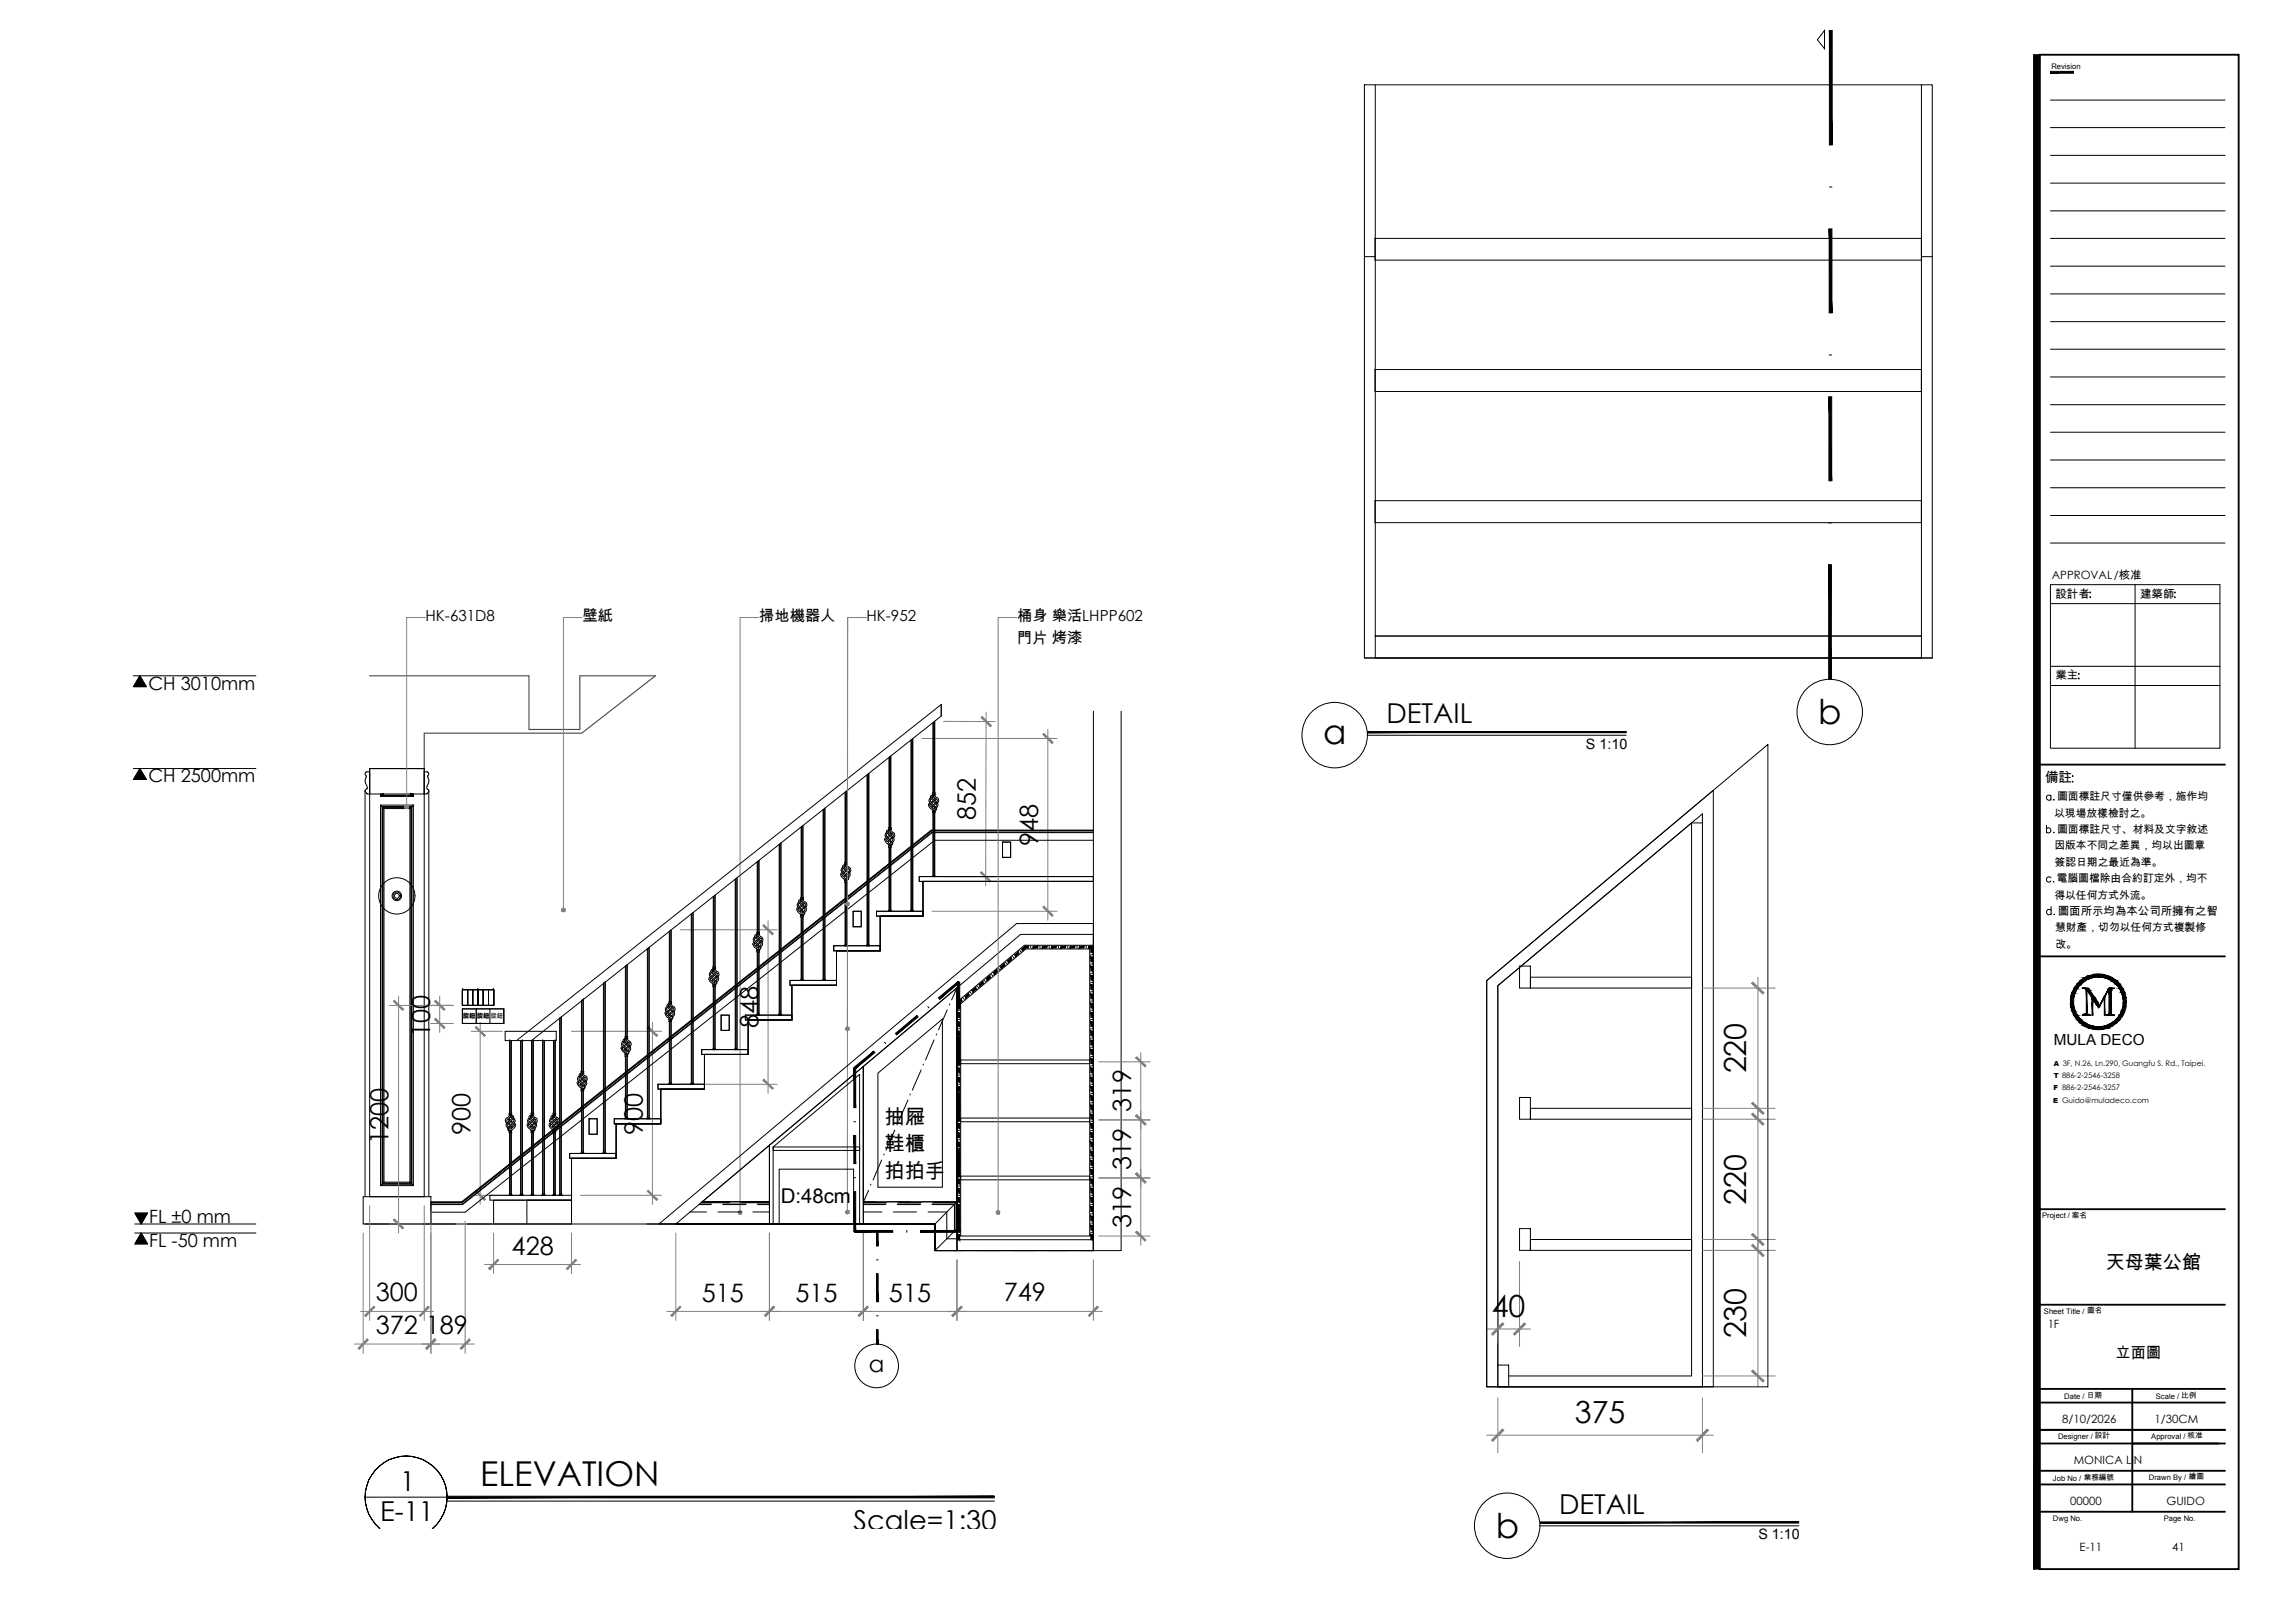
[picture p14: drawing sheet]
<svg xmlns="http://www.w3.org/2000/svg" width="420mm" height="297mm" viewBox="0 0 420 297" stroke-linecap="round" stroke-linejoin="round" font-family="sans-serif">
<defs><g id="words">
<g font-size="6.3">
<text x="242.2" y="136.3">a</text>
<text x="332.9" y="132.6">b</text>
<text x="87.9" y="272">ELEVATION</text>
<text x="273.8" y="281.5">b</text>
</g>
<g font-size="5.6">
<text x="319.7" y="196.5" transform="rotate(-90 319.7 196.5)">220</text>
<text x="319.7" y="220.5" transform="rotate(-90 319.7 220.5)">220</text>
<text x="273.1" y="241.1">40</text>
<text x="319.7" y="245" transform="rotate(-90 319.7 245)">230</text>
<text x="288.3" y="260.5">375</text>
</g>
<g font-size="5">
<text x="253.9" y="132.4">DETAIL</text>
<text x="73.3" y="273">1</text>
<text x="69.6" y="278.3">E-11</text>
<text x="156.3" y="280.1">Scale=1:30</text>
<text x="285.4" y="277.1">DETAIL</text>
</g>
<g font-size="4.6">
<text x="178.7" y="150.1" transform="rotate(-90 178.7 150.1)">852</text>
<text x="190.1" y="154.8" transform="rotate(-90 190.1 154.8)">948</text>
<text x="78.7" y="189.8" transform="rotate(-90 78.7 189.8)">100</text>
<text x="138.8" y="188.2" transform="rotate(-90 138.8 188.2)">848</text>
<text x="207.1" y="203.4" transform="rotate(-90 207.1 203.4)">319</text>
<text x="71.1" y="209.4" transform="rotate(-90 71.1 209.4)">1200</text>
<text x="86.1" y="207.7" transform="rotate(-90 86.1 207.7)">900</text>
<text x="117.7" y="207.7" transform="rotate(-90 117.7 207.7)">900</text>
<text x="207.1" y="214.1" transform="rotate(-90 207.1 214.1)">319</text>
<text x="207.1" y="224.7" transform="rotate(-90 207.1 224.7)">319</text>
<text x="93.7" y="229.6">428</text>
<text x="68.8" y="238.2">300</text>
<text x="128.5" y="238.2">515</text>
<text x="145.6" y="238.2">515</text>
<text x="162.8" y="238.2">515</text>
<text x="183.8" y="238.2">749</text>
<text x="68.8" y="244.2">372</text>
<text x="78" y="244.2">189</text>
</g>
<text font-size="4.2" x="159.1" y="251.1">a</text>
<g font-size="3.7">
<text x="161.9" y="205.7">抽屜</text>
<text x="161.9" y="215.5">拍拍手</text>
<text x="162" y="210.6">鞋櫃</text>
<text x="142.9" y="220.2">D:48cm</text>
</g>
<text font-size="3.5" x="385.5" y="232.3">天母葉公館</text>
<g font-size="3.3">
<text x="27.2" y="126.2">CH 3010mm</text>
<text x="27.2" y="143.2">CH 2500mm</text>
<text x="27.3" y="223.8">FL ±0 mm</text>
<text x="27.3" y="228.3">FL -50 mm</text>
</g>
<g font-size="2.8">
<text x="77.9" y="113.7">HK-631D8</text>
<text x="106.7" y="113.7">壁紙</text>
<text x="139" y="113.7">掃地機器人</text>
<text x="158.7" y="113.7">HK-952</text>
<text x="186.2" y="113.7">桶身 樂活LHPP602</text>
<text x="186.2" y="117.8">門片 烤漆</text>
<text x="376" y="191.3">MULA DECO</text>
<text x="387.3" y="248.5">立面圖</text>
</g>
<g font-size="2.6">
<text x="290.4" y="137">S 1:10</text>
<text x="321.9" y="281.7">S 1:10</text>
</g>
<text font-size="2.5" x="374.4" y="143.2">備註</text>
<g font-size="2.1">
<text x="375.7" y="106">APPROVAL/核准</text>
<text x="376.3" y="109.4">設計者</text>
<text x="391.8" y="109.4">建築師</text>
<text x="376.3" y="124.3">業主</text>
<text x="376.8" y="167.4">圖面所示均為本公司所擁有之智</text>
<text x="374.9" y="243.1">1F</text>
<text x="377.6" y="260.4">8/10/2026</text>
<text x="394.4" y="260.4">1/30CM</text>
<text x="379.7" y="267.9">MONICA LIN</text>
<text x="379" y="275.4">00000</text>
<text x="396.6" y="275.4">GUIDO</text>
<text x="380.7" y="283.8">E-11</text>
<text x="397.7" y="283.8">41</text>
</g>
<g font-size="2">
<text x="376.1" y="149.5">以現場放樣檢討之。</text>
<text x="376.6" y="146.5">圖面標註尺寸僅供參考，施作均</text>
<text x="376.1" y="155.4">因版本不同之差異，均以出圖章</text>
<text x="376.6" y="152.4">圖面標註尺寸、材料及文字敘述</text>
<text x="376.2" y="158.4">簽認日期之最近為準。</text>
<text x="376.5" y="161.4">電腦圖檔除由合約訂定外，均不</text>
<text x="376.1" y="164.5">得以任何方式外流。</text>
<text x="376.2" y="170.4">慧財產，切勿以任何方式複製修</text>
<text x="376.3" y="173.4">改。</text>
</g>
<g font-size="1.4">
<text x="375.6" y="12.6">Revision</text>
<text x="373.9" y="222.9">Project / 案名</text>
<text x="374.2" y="240.4">Sheet Title / 圖名</text>
<text x="377.9" y="256.1">Date / 日期</text>
<text x="394.7" y="256.1">Scale / 比例</text>
<text x="376.8" y="263.4">Designer / 設計</text>
<text x="393.9" y="263.4">Approval / 核准</text>
<text x="375.9" y="271">Job No / 業務編號</text>
<text x="393.4" y="270.8">Drawn By / 繪圖</text>
<text x="375.9" y="278.3">Dwg No.</text>
<text x="396.1" y="278.3">Page No.</text>
</g>
<g font-size="1.3">
<text x="376" y="197.3">T 886-2-2546-3258</text>
<text x="376" y="195.1">A 3F, N.26, Ln.290, Guangfu S. Rd., Taipei.</text>
<text x="375.9" y="201.8">E Guido@muladeco.com</text>
<text x="375.9" y="199.5">F 886-2-2546-3257</text>
</g>
<g font-size="1.2">
<text x="84.7" y="186.4">旋鈕</text>
<text x="87.3" y="186.4">旋鈕</text>
<text x="89.8" y="186.4">旋鈕</text>
</g>
</g></defs>
<!-- layer: I-ELEV4 -->
<g fill="none" stroke="#000" stroke-width=".18">
<path d="M144.6 179.4h8.5v.9h-8.5zM152.6 173.1h8.5v.9h-8.5zM160.5 166.8h8.5v.9h-8.5zM168.3 160.4h31.9v.9h-31.9zM199.5 161.3h-30.5v6.4h-7.9v6.3h-8v6.3h-8.1v6.4h-8v6.3h-8v6.3h-8v6.4h-8.2v6.3h-8.2v7.7h-8.1v4.3M200.2 161.3h-31.2v6.4h-7.9v6.3h-8v6.3h-8.1v6.4h-8v6.3h-8v6.3h-8v6.4h-8.2v6.3h-8.2v12M120.5 198.4h8.5v.9h-8.5zM128.5 192.1h8.5v.9h-8.5zM136.5 185.8h8.5v.9h-8.5zM89.7 218.8h14.9v.9h-14.9zM90.4 219.7h14.2v4.3h-14.2zM104.3 211.1h8.5v.9h-8.5z"/>
<path d="M112.5 204.8h8.5v.9h-8.5zM66.8 224h103.7M118.4 224h52.8v4.9h29v-4.9"/>
</g>
<!-- layer: I-ELEV252 -->
<g fill="none" stroke="#000" stroke-width=".18">
<path d="M162.8 138.6v12.9M162.8 138.5v13M163.1 138.4v13.1M163.1 138.3v13.2M166.9 135.4v31.4M167.1 135.2v31.6M167.1 135.2v31.6h-.3v-31.4M170.8 132.2v12.9M170.9 132.2v12.9M171.1 132v13.1M66.8 144.7v74.3M67 141.4v-.1h.7v4h-.5l-.2-.2a.4 .4 0 0 1-.1-.5 .4 .4 0 0 1 .3-.3v-.3l-.4-1.1 .2-.9"/>
<path d="M67 141.4l-.2 .3 .2 .3M69.7 145.7v-.4v.4M69.7 147.3h6l-.7 .7h-4.7M69.7 145.7h.1M69.7 145.3v.4M69.7 147.3v69.7M69.7 147.3l.6 .7M69.7 145.7h5.9M69.8 145.7h.1M69.8 145.7h5.8M69.9 145.6h.1M69.9 145.6l-.1 .1"/>
<path d="M69.9 145.6v.1M70 145.5h.1M70 145.5h5.4M70 145.5l-.1 .1M70 147.6h5.4v69.1h-5.4zM70 147.7h5.3v68.9h-5.3M70.1 147.8h5.1v68.7h-5.1zM70.2 145.4h.1M70.2 145.4l-.2 .1M70.2 145.3v.1M70.3 148v68.4M75.2 145.4h.1"/>
<path d="M75.2 145.3v.1M75.2 145.4l.1 .1M75.3 145.5h.1M75.4 145.5h.1M75.4 145.5l.1 .1M75.5 145.6h.1M75.5 145.7h.1M75.5 145.6v.1M75.6 145.7h.1M75.7 145.7h.1M75.7 145.7h-.1M75.7 145.3v.4"/>
<path d="M78.3 141.4l.2 .3-.2 .3M78.3 141.4v-.1h-.6v4l.4-.1a.47 .47 0 0 0 .4-.4 .47 .47 0 0 0-.4-.5l.4-1.1a1 1 0 0 0-.2-1v-.2M78.5 144.7v74.3M138.6 157.7v12.9M138.7 157.6v13M138.9 157.5v13.1M139 157.4v13.2M142.7 154.5v31.3M142.9 154.3v31.5M143 154.2v31.6h-.4v-31.3M146.7 151.3v12.9M146.8 151.3v12.9"/>
<path d="M147 151.1v13.1M150.8 148.1v31.3M151 147.9v31.5M151 147.9v31.5h-.3v-31.2M154.2 159.7h-.1a.83 .83 0 0 0 .5 1.3l.1 .1M154.3 159.9l-.2 .2M154.3 159.4l1 1.2M154.3 158.8a.73 .73 0 0 0 0 1.1M154.3 159.4a.28 .28 0 0 1 .1-.5l.8 .8M154.4 159.9l.8 .7M154.6 157.9v.3M154.6 157.9h.5"/>
<path d="M154.6 158.2h.5M154.7 158.3l-.4 .2v.4M154.7 145v12.9M154.7 158.2v.1M154.8 159.3l-.4 .2M154.8 144.9v13M154.8 158.2v.1M154.8 158.4l-.3 .1a.89 .89 0 0 0 .6 .8l.5 .4M154.8 158.5l-.3 .1M154.8 158.4l.3 .4 .3 .2M154.9 159.4l-.4 .3M154.9 158l-.2 .1"/>
<path d="M154.9 158.6l-.3 .2M155 144.8v13.1M155 158.1v.2M155 158.1h-.2M155 158.3l.4 .4M155.1 144.7v13.2M155.1 158.1v.2M155.1 158.8l-.2 .3M155.2 157.9v.3M155.3 159l-.2 .3M155.4 159.8l-.5 .4M155.4 158.7l.3 .2"/>
<path d="M155.4 159a.36 .36 0 0 1 0 .6M155.7 158.9l.1 .3-.3 .5 .1 .5-.3 .4M158.8 141.7v31.4M159.1 141.5v31.6h-.4v-31.3M162 153l.4 .5 .8 .7M162.3 153.3l-.3 .1v.3l.7 1M162.3 153.5l-.1 .2 .3 .3M162.3 152.4l-.3 .3 .1 .3M162.4 152.5l.7 .6a.52 .52 0 0 1 .4 .4 .52 .52 0 0 1-.3 .5M162.4 152.5l-.1 .2v.3l1.1 1.2M162.7 153.8l-.2 .3M162.7 152.4l.9 .9"/>
<path d="M162.7 155.1h.5M162.7 151.9l-.4 .2 .1 .4M162.8 155.1v11.7h.3v-11.7M162.8 151.8v.1M162.8 154.6v.2M162.8 154.8l.2 .2M162.8 154.8l.3 .1M162.8 152.9l-.4 .2M162.8 153.9l-.2 .3M162.8 155.1v11.7M162.9 152l-.4 .2M163 153l-.4 .3"/>
<path d="M163 151.5l-.2 .2M163 152.2l-.4 .2M163 154.5v.3M163 154.1l-.1 .3-.2-.2M163.1 151.6v.3M163.1 155.1v11.7M163.1 151.7h-.3M163.1 151.6l.1 .4 .5 .5M163.1 152.4l-.2-.4-.3 .1 .1 .4M163.1 152.4l.3 .2M163.1 152.4l-.1 .3M163.2 151.5h-.5v.3h.5"/>
<path d="M163.2 154.8l-.5-.1v.4M163.2 151.5v.3M163.2 154.7v.4M163.2 154.2a.28 .28 0 0 1-.1 .5M163.3 153.3l-.5 .3M163.3 152.6l-.1 .3M163.4 154.1a.44 .44 0 0 1-.3 .6M163.4 153.4l-.4 .3M163.4 152.6a.36 .36 0 0 1 0 .6M163.7 152.5l.1 .3-.2 .5 .1 .5-.3 .4M170.3 147.4l.2 .3 .2-.2M170.3 147l-.2 .1-.1 .3 .2 .4 .4 .3"/>
<path d="M170.4 147.2l-.2 .2M170.4 146a.73 .73 0 0 0 0 1.2M170.5 147.2l.8 .7a.26 .26 0 0 1-.2 .4M170.5 146.2a.28 .28 0 0 0-.1 .4M170.5 152h29.7M170.6 148.1l.2 .3M170.7 145.1v.4M170.7 148.4v.3M170.7 146.1l.9 .9M170.7 145.1h.5v.4M170.7 148.4h.5v.3M170.7 145.5h.5"/>
<path d="M170.7 148.7h.5M170.8 145.5l-.3 .1-.1 .4 .9 .9M170.8 148.7v11.7h.3v-11.7M170.8 145.5v.1M170.8 148.3v.1M170.8 148.5l.2 .2M170.8 148.5h.3M170.8 146.6l-.3 .2M170.9 147.6l-.2 .2M170.9 145.5v.1M170.9 148.2v.2M170.9 148.7v11.7"/>
<path d="M170.9 145.7l-.3 .2M171 146.7l-.4 .3M171 145.2l-.2 .2M171 145.9l-.4 .2M171.1 145.3v.3M171.1 148.2v.2M171.1 147.8l-.2 .2-.2-.2M171.1 148.7v11.7M171.1 145.3l-.3 .1M171.1 145.3v.3l.4 .4M171.2 146.1l-.3-.5-.3 .2 .1 .3M171.2 146.1l.3 .2"/>
<path d="M171.2 146.1l-.2 .3M171.3 146.9l-.4 .4M171.3 146.9l.2 .6M171.4 146.2l-.2 .3M171.4 147.1l-.4 .3M171.4 147.8a.44 .44 0 0 1-.2 .6M171.5 146.3a.36 .36 0 0 1 0 .6M171.5 147.4l-.2 .3M171.5 146a.6 .6 0 0 1 .1 1l.1 .5-.3 .3-1-1.1M200.2 151.9h-29.7l-86 68h-5.6v4.1h4.5M200.2 153.8h-29.1l-85.9 68.1h-6.3M200.2 152.4h-29.5l-86 68.1h-5.8"/>
<path d="M200.2 152.3h-29.6l-85.9 68.1h-5.8M200.2 152h-29.7l-85.9 68.1h-5.7M110.6 179.9v31.2M110.8 179.7v31.4M110.8 179.6v31.5h-.3v-31.2M114.5 176.8v12.9M114.6 176.7v13M114.8 176.6v13.1M114.8 176.5v13.2M118.6 173.6v31.2M118.8 173.4v31.4M118.9 173.3v31.5h-.4v-31.2"/>
<path d="M122.5 170.4v13M122.6 170.4v13M122.8 170.2v13.2M122.9 170.2v13.2M126.6 167.2v31.2M126.9 167v31.4M126.9 167v31.4h-.3v-31.2M129.9 178.5l.3 .5 .9 .7M130 179.2l.3 .4 .2-.3M130.1 178.8l-.3 .1v.3l.2 .4 .4 .3M130.2 178.5l1 1.2M130.2 177.8l-.3 .4v.3"/>
<path d="M130.2 178.5a.28 .28 0 0 1 .1-.5l.8 .8-.4 .3M130.2 179l-.1 .2M130.4 179.9l.2 .3M130.5 177.3h.5M130.6 164.1v12.9M130.6 177.3v.1M130.6 177.4l-.4 .1 .1 .5M130.6 179.4l-.1 .3M130.7 164v13M130.7 177.3v.1M130.7 178.4l-.4 .3M130.7 177.5l-.3 .2"/>
<path d="M130.8 178.5l-.4 .3M130.8 177.1l-.2 .1M130.8 177.7l-.4 .2M130.8 179.9v.3M130.9 179.6l-.2 .3-.2-.2M130.9 177.2h-.3M130.9 177.3l.7 .7M130.9 163.8v13.2M130.9 177.2v.2M131 177.9l-.2 .3M131 177h-.5v.3M131 177v.3"/>
<path d="M131.1 179.7a.28 .28 0 0 1-.2 .5M131.1 178.8a.44 .44 0 0 1 0 .7M131.2 178l-.2 .4M131.2 179.6a.44 .44 0 0 1-.3 .6M131.3 178.9l-.5 .4M131.3 178.1l-.3-.2-.3-.5-.3 .2 .1 .4 1 1v.4l-.3 .3M131.3 178.1a.36 .36 0 0 1 0 .6M131.5 178l.1 .6-.2 .2M134.7 160.8v31.3M134.9 160.7v31.4M134.9 160.6v31.5h-.3v-31.2M137.8 172.8l.2 .5 .4 .2"/>
<path d="M137.9 172.1l.3 .6M138.1 172.8l.3 .4 .1-.3M138.1 172.5l-.2 .1-.1 .2M138.2 172.6l-.1 .3M138.2 172.1l1 1.2M138.2 171.5l-.3 .4v.2M138.3 172.6l.4 .5M138.3 171.6l.9 .8M138.3 171.7a.28 .28 0 0 0-.1 .4M138.5 173.6l.1 .3v-.2M138.5 170.6h.6v.3h-.6zM138.5 174.2v-.3h.6v.3"/>
<path d="M138.5 171.6l-.1-.3 .3-.2 .3 .5 .3 .2M138.5 171.6l1 .8M138.5 174.2h.6M138.6 171l-.4 .2 .1 .4M138.6 174.2v11.6h.4v-11.6M138.6 171h.1M138.6 173.9l.2 .2M138.7 170.8h.3v.4l.6 .5M138.7 173.9l.2 .1M138.7 172l-.4 .3M138.7 173.1l-.2 .2M138.7 173.1l.3 .1a.29 .29 0 0 1 .2 .3 .29 .29 0 0 1-.2 .3"/>
<path d="M138.7 171v.1M138.7 173.7v.2M138.7 174.2v11.6M138.7 171.2l-.3 .1M138.8 172.2l-.4 .3M138.8 170.7l-.2 .1M138.8 171.4l-.3 .2M138.9 173.6v.3M138.9 173.2l-.1 .3-.3-.2M138.9 170.8v.2M138.9 174.2v11.6M139 171.5l-.2 .3"/>
<path d="M139.2 172.4l-.5 .3M139.2 172.4a.47 .47 0 0 1-.1 .8M139.2 171.7l-.2 .3M139.3 172.5l-.5 .4M139.3 171.7a.36 .36 0 0 1 0 .6M139.5 172.4l.1 .3-.1 .4a.43 .43 0 0 0-.2 .5l-.3 .3M139.6 171.7v.5l-.1 .3M146.1 166.5l.3 .3 .2-.2M146.2 166.1l-.3 .2 .1 .4 .6 .8 .1-.1M146.2 166.3l-.1 .2M146.2 165.1a.73 .73 0 0 0 .1 1.2M146.3 166.3l.4 .4"/>
<path d="M146.3 165.3l.9 .7M146.4 165.3l-.2 .2v.3l1.1 1.2M146.6 164.2v.3M146.6 167.5v.3M146.6 165.2l.9 .9 .1 .3v.3a.43 .43 0 0 0-.3 .6l-.3 .2M146.6 164.2h.5v.3M146.6 164.6h.5M146.6 167.8h.5M146.6 167.5h.5M146.6 164.6l-.3 .2v.4M146.7 179.2h.3l.1 .2h-.6zM146.7 167.8v11.6h.3v-11.6"/>
<path d="M146.7 164.6v.1M146.7 167.6l.2 .1M146.7 167.6h.3M146.7 165.7l-.4 .2M146.7 166.7l-.1 .2M146.7 166.4l.5-.4a.47 .47 0 0 1-.1 .8M146.7 166.7l.4 .3a.26 .26 0 0 1-.1 .4M146.8 164.6v.1M146.8 167.3v.2M146.8 167.8v11.6M146.8 164.7l-.3 .2 .1 .3M146.8 164.8l-.3 .2"/>
<path d="M146.8 164.7l.2 .5M146.9 165.8l-.4 .3M146.9 164.3l-.2 .2 .3-.1M146.9 165l-.4 .2M146.9 167.2v.3M147 166.9l-.2 .2-.2-.2M147 164.4v.3M147 167.8v11.6M147 164.6l.3 .5M147 165.2l.2 .1a.37 .37 0 0 1 .3 .3 .37 .37 0 0 1-.1 .3M147 165.2l-.1 .3M147.1 167.5v.3"/>
<path d="M147.2 165.3l-.1 .3M147.3 166.2l-.4 .3M147.4 165.1l.2 .2M147.6 165.3l.1 .5-.2 .3M150.7 179.2h.3l.2 .2h-.6zM154.2 160.1l.3 .4M154.6 160.2l-.1 .2M154.6 161.5h.5M154.7 172.9h.4l.1 .2h-.6zM154.7 161.5v11.6h.4v-11.6M154.7 161v.1M154.7 161.2l.2 .2"/>
<path d="M154.8 161.2h.2M154.8 160.3l-.2 .3 .1 .2 .2-.1 .1-.2M154.8 160l.4-.3a.43 .43 0 0 1 0 .7M154.8 161v.1M154.8 161.5v11.6M155 160.9v.2M155 161.5v11.6M155.1 161.1h-.5v.4M155.2 161.1v.4M155.2 160.6a.28 .28 0 0 1-.2 .5M155.4 160.5a.44 .44 0 0 1-.3 .6M158.7 172.9h.4l.1 .2h-.6z"/>
<path d="M162.8 166.5h.3l.1 .3h-.6zM166.8 166.5h.3l.1 .3h-.5zM170.8 160.2h.3l.2 .2h-.6zM180.2 179.4l.2 .2M181.5 178.3l.2 .3M182.8 177.2l.2 .3M184.1 176.1l.2 .3M185.4 175.1l.2 .2M186.7 174l.2 .2M188.7 173.2v.3M190.4 173.2v.3M192.1 173.2v.3"/>
<path d="M193.8 173.2v.3M195.5 173.2v.3M197.2 173.2v.3M198.9 173.2v.3M199.7 179.8h.4M199.7 178.1h.4M199.7 176.4h.4M199.7 174.7h.4M199.7 173.3h.4M84.7 184.6h7.5v2.7h-7.5zM84.7 181.2v2.8M84.7 181.2h.1"/>
<path d="M87.2 184.6v2.7M87.5 181.2h.1M87.5 181.1h-.9v2.9h.9h-2.8M87.5 181.2v2.8h2.9h-1v-2.9h1h-5.7h1.9v2.9h-1v-2.9v2.9h-.9M87.5 181.1h1v2.9h-1v-2.8M87.5 181.2v2.8M88.5 181.1h.9v2.9h-.9zM89.7 184.6v2.7M90.4 181.2h.1M90.4 181.2v2.8M92.2 184.6v2.7M93.3 190.3v13.4"/>
<path d="M93.4 190.4v13.3M93.5 190.5v13.2M93.6 190.6v13.1M95.4 190.5v28.3M95.6 190.4v28.4M95.7 190.3v28.5h-.4v-28.2M97.3 190.6v13.1M97.4 190.5v13.2M97.6 190.4v13.3M97.6 190.3v13.4M99.3 190.3v28.5h.4v-28.2M99.4 190.4v28.4"/>
<path d="M99.6 190.5v28.3M101.3 190.6v13.1M101.4 190.5v13.2M101.6 190.4v13.3M101.7 190.3v13.4M102.5 186.3v32.5M102.7 186.1v32.7M102.8 186.1v32.7h-.3v-32.5M105.7 198.3l.2 .4 .4 .3M105.7 197.6l.4 .5M105.9 197.9l-.2 .1v.3M106 197.6l1.1 1.1"/>
<path d="M106 196.9l-.3 .4 .1 .3M106.1 198.1l-.2 .2 .3 .4M106.1 198.1l.8 .7M106.1 197.1l.9 .8M106.2 197.1a.28 .28 0 0 0-.1 .5M106.3 199l.2 .3v-.1M106.4 196.1h.5v.3h-.5zM106.4 199.3h.5v.3h-.5zM106.4 198.4l-.2 .3M106.5 199.7v11.4h.3v-11.4M106.5 183.1v13M106.5 196.4v.1"/>
<path d="M106.5 196.5l-.4 .1v.5M106.5 198.5l-.2 .3M106.5 183v13.1M106.5 199.2v.1M106.5 199.7v11.4M106.5 197.5l-.3 .3M106.6 196.6l-.4 .2M106.7 197.6l-.4 .3M106.7 196.2l-.2 .1 .3-.1v.3l.3 .4M106.7 199.1v.2M106.7 196.8l-.4 .2M106.7 198.7l-.1 .3-.2-.2"/>
<path d="M106.8 182.9v13.2M106.8 196.2v.3M106.8 199.7v11.4M106.8 199.5l-.3-.1 .2 .2M106.8 182.8v13.3M106.8 197l-.1 .3M106.9 198.8a.28 .28 0 0 1-.1 .4M107 197.9l-.5 .3M107 197.8a.44 .44 0 0 1-.1 .8M107 197.1l-.1 .4M107.1 198l-.4 .4M107.1 196.9l.3 .2"/>
<path d="M107.3 197.9l.1 .3v.3a.43 .43 0 0 0-.3 .6l-.3 .3M107.4 197.1l.1 .6-.2 .2-.9-.8-.1-.4 .2-.2 .5 .6a.37 .37 0 0 1 .3 .3 .37 .37 0 0 1-.1 .4M113.7 191.9l.2 .4 .6 .7v-.2M114 191.5l-.2 .2-.1 .2M114.1 191.2l1 1.2M114.1 190.6a.68 .68 0 0 0 0 1.1l-.2 .2 .3 .4M114.2 191.7l.4 .4M114.2 190.7l.6 .6a.52 .52 0 0 1 .4 .4 .52 .52 0 0 1-.2 .6M114.2 190.8a.28 .28 0 0 0-.1 .4M114.4 189.7v.3M114.4 193v.3M114.4 190.7l-.1-.3 .3-.2 .3 .5 .3 .2"/>
<path d="M114.4 192l-.2 .3M114.4 190.7l.9 .8M114.4 189.7h.5v.3M114.4 193h.5v.3M114.4 190.1h.5M114.4 193.3h.5M114.5 190.1l-.4 .2 .1 .4M114.5 193.3v11.5h.3v-11.5M114.5 190l.3-.1v.2M114.5 193l.3 .1M114.5 193l.2 .2M114.5 192.2l-.1 .2"/>
<path d="M114.6 192.1l.4 .3M114.6 190.1h.1M114.6 192.8v.2M114.6 193.3v11.5M114.6 191.1l-.4 .3M114.6 190.2l-.3 .2M114.7 191.2l-.4 .4M114.7 190.4l-.4 .2M114.7 189.8l-.2 .1M114.8 192.7v.3M114.8 192.4l-.2 .2-.2-.2M114.8 193.3v11.5"/>
<path d="M114.8 189.9v.2l.4 .4M114.9 190.6l-.2 .3M115 192.4a.28 .28 0 0 1-.2 .5M115 191.5l-.4 .4M115.1 190.8l-.2 .3M115.1 192.4a.44 .44 0 0 1-.2 .6M115.2 191.6l-.5 .4M115.2 190.5l.3 .2M115.2 190.8a.36 .36 0 0 1 0 .6M115.4 191.6l.1 .4-.3 .4M115.5 190.8v.5l-.2 .3M121.8 185.6l.2 .4 .4 .3"/>
<path d="M122 185.2l-.2 .1-.1 .2M122.1 184.9l1 1.1M122.1 184.2a.73 .73 0 0 0 .1 1.2M122.1 185.4l-.1 .1 .2 .3 .1 .1 .1-.2M122.2 185.4l.8 .7a.26 .26 0 0 1-.1 .4M122.2 184.3l.9 .8M122.2 184.4a.28 .28 0 0 0-.1 .5M122.4 186.3l.2 .3M122.4 183.4h.6v.3h-.6zM122.4 186.6v.3h.6v-.3M122.5 184.3l1 1-.1 .5-.2 .2M122.5 186.6h.5"/>
<path d="M122.5 198.2h.4l.1 .2h-.6zM122.5 186.9v11.5h.4v-11.5M122.5 183.7v.1M122.5 186.5v.1M122.6 183.7l-.4 .2v.4M122.6 185.8l-.1 .2 .1 .2h.2v-.2M122.6 185.5l.5-.4a.47 .47 0 0 1-.1 .8M122.6 183.7v.1l-.3 .2 .1 .3M122.6 186.5v.1M122.6 186.9v11.5M122.6 184.7l-.3 .3M122.6 183.9l-.3 .2"/>
<path d="M122.6 183.8l.3 .5 .3 .2M122.7 184.9l-.3 .3M122.8 184.1l-.4 .2M122.8 183.4l-.2 .2 .3-.1M122.8 186.3v.3M122.8 183.5v.3M122.8 186.9v11.5M122.9 186.7h-.3l.2 .1M122.9 183.7l.6 .7M122.9 183.5v.3M122.9 184.3l-.1 .3M123.1 184.4l-.2 .4"/>
<path d="M123.2 186a.44 .44 0 0 1-.3 .6M123.2 185.3l-.5 .3M123.3 184.5a.36 .36 0 0 1-.1 .5M123.5 184.4l.1 .5-.2 .3M126.6 198.2h.3l.1 .2h-.6zM130.6 191.8h.3l.1 .3h-.5zM130.6 180.6v11.5h.3v-11.5M130.6 180.1v.1M130.6 180.3l.2 .2M130.6 180.3h.3M130.7 180.1v.1M130.7 180.6v11.5"/>
<path d="M131 180.2h-.5v.3l.5 .1M131 180.2v.3M134.6 191.8h.3l.2 .3h-.6zM138.6 185.5h.4l.1 .3h-.6zM142.6 185.5h.4l.1 .3h-.6zM175.4 198.4h.3M175.4 196.8h.3M175.4 195.1h.3M175.4 193.4h.3M175.4 191.7h.3M175.4 190h.3M175.4 188.3h.3"/>
<path d="M175.4 186.6h.3M175.4 184.9h.3M176.3 182.7l.2 .2M177.6 181.6l.2 .2M178.9 180.5l.2 .2M199.7 198.4h.4M199.7 196.8h.4M199.7 195.1h.4M199.7 193.4h.4M199.7 191.7h.4M199.7 190h.4M199.7 188.3h.4"/>
<path d="M199.7 186.6h.4M199.7 184.9h.4M199.7 183.2h.4M199.7 181.5h.4M69.7 217h6M70.3 216.4l-.6 .6M70.3 216.4h4.7M75 216.4v-68.4l.7-.7v69.7M75 216.4l.7 .6M92.6 204.8v.5l.2 .3-.1 .4 .3 .4 1-1.1M92.9 204.6l-.3 .2M92.9 206l.2 .3"/>
<path d="M93 205.7l.4 .3M93 206.4a.44 .44 0 0 0 .3 .6M93.1 204.8l.1 .3M93.2 204v-.3h.5v.3M93.2 207.3v-.3h.5v.3M93.2 204.1h.5M93.2 207.3h.5M93.2 204.7l.2 .3M93.3 204.1l-.4 .5M93.3 203.9l.2 .1M93.3 218.5h.3l.2 .3h-.6zM93.3 207.3v11.5h.3v-11.5"/>
<path d="M93.3 203.9v.3M93.4 204.5l.3 .2M93.4 203.9v.3M93.4 206.7v.3M93.4 207.3v11.5M93.4 203.8l.2 .2M93.4 205.3l.4 .3M93.5 204.2l-.2 .3-.5 .5 .1 .4M93.5 204.3l.3 .2M93.5 204.2l.3 .2-.1 .3M93.5 205.9l-.4-.4-.2 .2v.3M93.5 206.2l.2 .2-.1 .2h-.2l-.1-.2"/>
<path d="M93.5 205.1l.4 .3M93.5 204.1v.1M93.5 206.8v.2M93.5 207.3v11.5M93.5 207.1h-.2M93.6 206.2l-.5 .3a.26 .26 0 0 0 .2 .4M93.6 207.1l-.2 .1M93.6 204.1l.3 .1 .1 .4-.9 .9M93.6 204.1v.1M93.6 206.9v.1M93.7 204.7l-.9 .9M93.9 204.8a.28 .28 0 0 1 .1 .5"/>
<path d="M94 205.8l-.4 .4M94 204.6a.73 .73 0 0 1 0 1.2M94 205.8l.2 .2M94.1 205.6l.3 .2-.1 .4-.7 .8M94.1 206l-.3 .3-.1-.2M95.3 218.5h.4l.1 .3h-.6zM96.8 206l.2 .3M96.8 205.6l-.3 .2 .1 .4 .7 .8M96.9 205.8l-.2 .2M96.9 205.3l1 1.1M96.9 204.6a.73 .73 0 0 0 0 1.2M97 205.8l.8 .7v.2l-.2 .2"/>
<path d="M97 204.8a.28 .28 0 0 0-.1 .5M97.2 204v-.3h.5v.3M97.2 207.3v-.3h.5v.3M97.2 206.1l-.1 .2M97.2 204.7l1 .9M97.2 204.1h.5M97.2 207.3h.5M97.3 204.1l-.3 .1-.1 .4 .9 .9M97.3 218.5h.3l.2 .3h-.6zM97.3 207.3v11.5h.3v-11.5M97.3 204.1v.1M97.3 206.9v.1"/>
<path d="M97.3 207.1l.2 .1M97.4 207.1h.2M97.4 205.1l-.4 .3M97.4 206.2l-.2 .2 .1 .2h.2l.1-.2M97.4 205.9l.4-.4 .2 .2v.3M97.4 204.1v.1M97.4 206.8v.2M97.4 207.3v11.5M97.4 204.2l-.3 .2 .1 .3M97.4 204.3l-.3 .2M97.4 204.2l.3 .5M97.5 205.3l-.4 .3"/>
<path d="M97.5 203.8l-.2 .2M97.5 204.5l-.3 .2M97.6 203.9v.3M97.6 206.7v.3M97.6 207.3v11.5M97.6 203.9l-.2 .1M97.6 204.1l.4 .5M97.7 204.7l.4 .3-.1 .4M97.7 204.7l-.2 .3M97.9 204.8l-.2 .3M97.9 205.7l-.4 .3M98 206l-.2 .3"/>
<path d="M98 204.6a.6 .6 0 0 1 .1 1l.1 .4-.2 .4a.44 .44 0 0 1-.3 .6M99.3 218.5h.4l.1 .3h-.6zM100.6 205.3l.4 .5M100.8 206l.3 .3 .1-.2M100.8 205.6l-.3 .2 .1 .4 .7 .8M100.9 205.8l-.1 .2M100.9 204.6l-.3 .4v.3M101 205.8l.8 .7v.2l-.2 .2M101 204.8a.28 .28 0 0 0-.1 .5M101.2 204v-.3h.6l-.1 .3M101.2 207.3v-.3h.6l-.1 .3M101.2 204.7l1 .9"/>
<path d="M101.2 204.1h.6M101.2 207.3h.6M101.3 204.1l-.3 .1-.1 .2 .3 .6 .6 .5-.4 .4M101.3 218.5h.4l.1 .3h-.6zM101.3 207.3v11.5h.4v-11.5M101.3 204.1v.1M101.3 206.9v.1M101.3 207.1l.2 .1M101.4 207.1h.2M101.4 205.1l-.4 .3M101.4 206.2l-.2 .2M101.4 204.1v.1"/>
<path d="M101.4 206.8v.2M101.4 207.3v11.5M101.4 204.2l-.3 .2 .1 .3M101.4 204.3l-.3 .2M101.4 204.2l.3 .5M101.5 205.3l-.4 .3M101.5 203.8l-.2 .2M101.5 204.5l-.3 .2M101.6 203.9v.3M101.6 206.7v.3M101.6 207.3v11.5M101.6 206.4l-.1 .2-.3-.2"/>
<path d="M101.6 203.9l-.2 .1M101.7 204.1l.3 .5M101.7 203.9v.3M101.7 204.7l.4 .3-.1 .4M101.7 204.7l-.1 .3M101.9 205.5l.1 .5M101.9 204.8l-.2 .3M102 205.7l-.5 .3M102 206.4a.44 .44 0 0 1-.3 .6M102 206l-.2 .3M102 204.6a.6 .6 0 0 1 .2 1v.4l-.3 .4-1-1.1M102.5 218.5h.3l.1 .3h-.6z"/>
<path d="M106.5 210.8h.3l.2 .3h-.7zM110.5 210.8h.3l.2 .3h-.7zM114.5 204.5h.3l.2 .3h-.6zM118.5 204.5h.4l.1 .3h-.6zM128.6 219.9h5.1M135.8 219.9h5.1M142.6 214h13.7v10h-13.7zM158.1 219.9h2.3M162.5 219.9h4.2M168.9 219.9h6.3M175.2 219.9v5l-4 4h5.6M175.2 219.9l-4 4.1"/>
<path d="M175.4 218.8h.3M175.4 217.1h.3M175.4 215.4h.3M175.4 213.7h.3M175.4 212h.3M175.4 210.3h.3M175.4 208.6h.3M175.4 206.9h.3M175.4 205.2h.3M175.4 203.5h.3M175.4 201.8h.3M175.4 200.1h.3"/>
<path d="M199.7 218.8h.4M199.7 217.1h.4M199.7 215.4h.4M199.7 213.7h.4M199.7 212h.4M199.7 210.3h.4M199.7 208.6h.4M199.7 206.9h.4M199.7 205.2h.4M199.7 203.5h.4M199.7 201.8h.4M199.7 200.1h.4"/>
<path d="M78.9 220.1h5.7M85.5 224h4.6M123.6 224h3.3M126.3 221.8h3.1M128 220.5h2.2M128 220.4h2.2M128.3 220.1h5.2M128.4 220h5.2M129.1 224h4.2M131.5 221.8h4.2M132.3 220.5h4.3M132.4 220.4h4.2"/>
<path d="M135.4 224h4.2M135.7 220.1h5.2M135.7 220h5.2M137.8 221.8h3.1M138.7 220.5h2.2M138.7 220.4h2.2M141.8 224h4.2M148.1 224h4.2M154.5 224h4.2M158.1 220.5h4.1M158.1 220.4h4.1M158.1 220.1h4.2"/>
<path d="M158.1 221.8h3.3M158.1 220h4.2M160.8 224h4.2M163.6 221.8h4.2M164.3 220.5h4.2M164.3 220.4h4.2M164.5 220.1h4.2M164.5 220h4.2M167.2 224h3.3M169.9 221.8h3.4v4.9h1.9M170.6 220.5h4.1v4.9h.5M170.6 220.4h4.2v4.9h.4"/>
<path d="M170.8 220.1h4.2v4.9h.2M170.8 220h4.3l.1 4.9M175.4 220.5h.3M175.4 225.5h.3M175.4 223.8h.3M175.4 222.2h.3M175.4 226.9h.3M178.9 228.9h4.2M185.2 228.9h4.3M191.6 228.9h4.2M199.7 220.5h.4M199.7 225.5h.4"/>
<path d="M199.7 223.8h.4M199.7 222.2h.4M200.2 224.9v4h-2.3"/>
</g>
<!-- layer: I-ELEV2 -->
<path d="M67.7 123.7h29.1v9.8h9.4v-9.8h13.8l-13.5 10.5h-28.8v6.5h-10" fill="none" stroke="#4c4c4c" stroke-width=".21"/>
<!-- layer: I-ELEV5 -->
<g fill="none" stroke="#000" stroke-width=".18">
<path d="M249.8 15.5h104v104.9h-104zM251.8 15.5v100.9h100v-100.9M249.8 47h2M251.7 43.6h100.1v4h-100.1zM351.8 47h2M251.7 67.6h100.1v4.1h-100.1zM251.7 91.6h100.1v4.1h-100.1zM251.8 116.4h100v4h-100zM200.2 130.2v98.7h5.1v-98.7M249.8 120.4h104M67.7 140.7h10v78.3h-10zM67.7 140.7h10v4.6h-10z"/>
<path d="M309.7 150.6h2M272.2 179.5l41.5-34.9v109.2h-41.5zM272.2 179.5l51.5-43.2v117.5h-51.5zM278.2 176.8h2v4h-2zM280.2 178.8h29.5v2h-29.5zM158.1 195.2v28.8M160.7 196.4l11.8-9.9v30.8h-11.8zM175.2 180.8l-17.1 14.4v24.7h17.1v-39.1v48.1M175.2 183.4l12.4-10.4h12.6v53.9h-25zM175.9 194h23.6v.7h-23.6zM175.9 183.7l11.9-10h11.7v52.5h-23.6zM274.2 180.4l37.5-31.4v104.8h-37.5z"/>
<path d="M66.5 219h12.4v5h-12.4zM128.6 219.9l12.3-10.3v10.3zM128.6 219.9h12.3M140.9 209.6l17.2-14.4v28.8h-17.2zM140.9 209.6v14.4M141.5 209.9h15.9v.7h-15.9zM141.5 209.9l15.9-13.3v27.4h-15.9zM175.9 204.6h23.6v.7h-23.6zM175.9 215.3h23.6v.6h-23.6zM278.2 200.9h2v3.9h-2zM280.2 202.8h29.5v2h-29.5zM123.7 224l63.1-53h13.4v57.9h-29v-4.9h-50.6l65.5-55h14.1v59.9h-29v-4.9h-47.4"/>
<path d="M171.2 224v4.9M278.2 224.9h2v3.9h-2zM280.2 226.9h29.5v1.9h-29.5zM274.2 249.8v-69.4l35.5-29.8v101.2h-33.5M274.2 249.8h2v4h-2z"/>
</g>
<!-- layer: I-E-SYMB -->
<g fill="none" stroke="#000" stroke-width=".18">
<circle cx="72.7" cy="164" r="3.3"/>
<circle cx="72.7" cy="164" r=".87"/>
<circle cx="72.7" cy="164" r=".7"/>
<circle cx="72.7" cy="164" r=".44"/>
</g>
<!-- layer: I-ELEV-DIM -->
<g fill="none" stroke="#808080" stroke-width=".18">
<path d="M168.8 135.2h24.7M172.7 132l9.5 .1M180.5 130.4v31.7M191.8 133.5v34.9M124.6 170.2h17.7M140.6 168.5v31.6M170.6 166.8h22.9M172.7 160.4l9.4 .1M321.8 178.8v75M71.3 184h11.7M73 182.3v43.4M78.9 187.3h4.1"/>
<path d="M80.5 182.3v6.7M86.3 188.8h5.7M87.9 187.1v33.3M104.6 188.8h16.5M119.5 187.1v33.3M124.1 198.4h18.2M201.2 194.3h9.4M208.9 192.6v35.3M311.7 180.8h13.3M86.3 218.8h8.7M106.3 218.8h14.8M201.2 215.6h9.4"/>
<path d="M201.2 205h9.4M311.7 204.8h13.3M311.7 202.8h13.3M66.5 225.7v22M67.7 220.7v21M71.3 224h5.9M77.7 220.7v21M78.9 221.6v26.1M85.2 223.5v24.2M88.7 231.4h17.6M90.4 225.7v7.4M104.6 225.7v7.4"/>
<path d="M123.7 225.7v16M140.9 225.7v16M158.1 225.7v16M175.2 230.6v11.1M200.2 230.6v11.1M201.2 226.2h9.4M278.2 230.9v15.6M311.7 226.9h13.3M311.7 228.8h13.3M64.8 246h15.7M66 240h13.4M77.2 246h9.7"/>
<path d="M122.1 240h79.7M272.2 243.2h8M274.2 240.1v5.7M274.2 255.8v10.1M311.7 251.8h13.3M311.7 255.8v10.1M272.2 262.7h41.5"/>
</g>
<!-- layer: 0 -->
<g fill="#808080" stroke="#808080" stroke-width=".18">
<path d="M67.3 245.1l-1.6 1.8 1.7-1.6zM67.3 245.1l-1.6 1.8-.1-.2z"/>
<path d="M79.6 245.1l-1.6 1.6 .1 .2zM79.6 245.1l.2 .2-1.7 1.6z"/>
<path d="M78.4 239.1l-1.5 1.8 1.7-1.6zM78.4 239.1l-1.5 1.8-.1-.2z"/>
<path d="M66.7 240.7l.3 .2 1.4-1.8zM68.4 239.1l.2 .2-1.6 1.6z"/>
<path d="M74.2 147.9l.3-.2v.3zM74.1 147.7l.1 .2 .3-.2zM74.2 147.4l.3 .3h-.4z"/>
<path d="M74.2 147.4l.3-.1v.4zM74.5 147.3v.4l.2-.3zM74.7 147.4l.1 .3h-.3z"/>
<path d="M74.5 147.7h.3l-.1 .2zM74.5 147.7v.3l.2-.1z"/>
<path d="M135.5 221.9v.3h-.2zM135.2 221.9l.1 .3 .2-.3zM135.3 221.7l.2 .2h-.3z"/>
<path d="M135.3 221.7l.2-.1v.3zM135.5 221.6v.3l.2-.2zM135.5 221.9l.2-.2 .1 .2z"/>
<path d="M135.5 221.9h.3l-.1 .3zM135.5 221.9v.3h.2z"/>
<path d="M103.7 232.1l.2 .3 1.5-1.9zM105.4 230.5l.2 .2-1.7 1.7z"/>
<path d="M91.1 230.5l-1.5 1.9 1.7-1.7zM89.4 232.1l1.7-1.6-1.5 1.9z"/>
<path d="M118.7 217.8l-.2 .2 1.9 1.5zM118.5 218l1.9 1.5-.2 .2z"/>
<path d="M118.5 188l1.7 1.7 .2-.2zM118.5 188l.2-.1 1.7 1.6z"/>
<path d="M87 218l1.8 1.5-1.6-1.7zM87 218l1.8 1.5-.1 .2z"/>
<path d="M87 188l1.7 1.7 .1-.2zM87 188l.2-.1 1.6 1.6z"/>
<path d="M139.7 169.4l1.7 1.7 .1-.2zM139.7 169.4l.2-.2 1.6 1.7z"/>
<path d="M139.7 197.7l1.8 1.5-1.6-1.7zM139.7 197.7l1.8 1.5-.1 .1z"/>
<path d="M179.6 131.3l1.7 1.7 .2-.2zM179.6 131.3l.2-.2 1.7 1.7z"/>
<path d="M179.7 159.5l-.2 .2 1.9 1.5zM179.5 159.7l1.9 1.5-.2 .2z"/>
<path d="M191 134.4l1.6 1.7 .2-.2zM191 134.4l.1-.2 1.7 1.7z"/>
<path d="M191.1 165.8l-.1 .2 1.8 1.5zM191 166l1.8 1.5-.2 .2z"/>
<path d="M79.6 245.1l-1.6 1.6 .1 .2zM79.6 245.1l.2 .2-1.7 1.6z"/>
<path d="M85.9 245.1l-1.5 1.8 1.7-1.6zM85.9 245.1l-1.5 1.8-.2-.2z"/>
<path d="M102.9 166.8l.3-.3v.4zM102.8 166.5l.1 .3 .3-.3zM102.9 166.3l.3 .2h-.4z"/>
<path d="M102.9 166.3l.3-.1v.3zM103.2 166.2v.3l.2-.2zM103.2 166.5l.2-.2 .1 .2z"/>
<path d="M103.2 166.5h.3l-.1 .3zM103.2 166.5v.4l.2-.1z"/>
<path d="M124.5 239.1l-1.5 1.8 1.7-1.6zM122.8 240.7l1.7-1.6-1.5 1.8z"/>
<path d="M140 240.7l.2 .2 1.4-1.8zM141.6 239.1l.2 .2-1.6 1.6z"/>
<path d="M141.6 239.1l-1.4 1.8 1.6-1.6zM141.6 239.1l-1.4 1.8-.2-.2z"/>
<path d="M157.1 240.7l.2 .2 1.5-1.8zM158.8 239.1l.1 .2-1.6 1.6z"/>
<path d="M176 239.1l-1.6 1.8 1.7-1.6zM174.3 240.7l1.7-1.6-1.6 1.8z"/>
<path d="M199.2 240.7l.2 .2 1.5-1.8zM200.9 239.1l.2 .2-1.7 1.6z"/>
<path d="M158.8 239.1l-1.5 1.8 1.6-1.6zM158.8 239.1l-1.5 1.8-.2-.2z"/>
<path d="M174.3 240.7l.1 .2 1.6-1.8zM176 239.1l.1 .2-1.7 1.6z"/>
<path d="M72 183.2l1.7 1.7 .2-.2zM72 183.2l.2-.1 1.7 1.6z"/>
<path d="M72.2 223.1l-.2 .2 1.9 1.4zM72 223.3l1.9 1.4-.2 .2z"/>
<path d="M79.6 183.2l1.8 1.5-1.6-1.6zM79.6 183.2l1.8 1.5-.1 .2z"/>
<path d="M79.6 186.5l1.7 1.7 .1-.1zM79.6 186.5l.2-.1 1.6 1.7z"/>
<path d="M154.9 222.1l.2-.2v.3zM154.8 221.9l.1 .2 .2-.2zM154.9 221.6l.2 .3h-.3z"/>
<path d="M154.9 221.6l.2-.1v.4zM155.1 221.5v.4l.3-.3zM155.1 221.9l.3-.3 .1 .3z"/>
<path d="M155.1 221.9h.4l-.1 .2zM155.1 221.9v.3l.3-.1z"/>
<path d="M154.9 188.5l.2-.2v.3zM154.8 188.3l.1 .2 .2-.2zM154.9 188l.2 .3h-.3z"/>
<path d="M154.9 188l.2-.1v.4zM155.1 187.9v.4l.3-.3zM155.1 188.3l.3-.3 .1 .3z"/>
<path d="M155.1 188.3h.4l-.1 .2zM155.1 188.3v.3l.3-.1z"/>
<path d="M155.1 165.4v.4l-.2-.1zM154.8 165.4l.1 .3 .2-.3zM154.9 165.2l.2 .2h-.3z"/>
<path d="M154.9 165.2l.2-.1v.3zM155.1 165.1v.3l.3-.2zM155.1 165.4l.3-.2 .1 .2z"/>
<path d="M155.1 165.4h.4l-.1 .3zM155.1 165.4v.4l.3-.1z"/>
<path d="M207.9 225.5l1.9 1.5-1.7-1.7zM207.9 225.5l1.9 1.5-.2 .1z"/>
<path d="M207.9 214.9l1.7 1.6 .2-.1zM207.9 214.9l.2-.2 1.7 1.7z"/>
<path d="M208.1 214.7l-.2 .2 1.9 1.5zM207.9 214.9l1.9 1.5-.2 .1z"/>
<path d="M207.9 204.2l1.7 1.7 .2-.2zM207.9 204.2l.2-.2 1.7 1.7z"/>
<path d="M207.9 193.6l1.7 1.7 .2-.2zM207.9 193.6l.2-.2 1.7 1.7z"/>
<path d="M207.9 204.2l1.9 1.5-1.7-1.7zM207.9 204.2l1.9 1.5-.2 .2z"/>
<path d="M182.5 222.2l.2-.3v.3zM182.4 221.9l.1 .3 .2-.3zM182.5 221.7l.2 .2h-.3z"/>
<path d="M182.5 221.7l.2-.1v.3zM182.7 221.6v.3l.3-.2zM183 221.7v.2h-.3z"/>
<path d="M182.7 221.9h.3v.3zM182.7 221.9v.3h.3z"/>
<path d="M320.7 203.9l2 2 .2-.2zM320.7 203.9l.2-.2 2 2z"/>
<path d="M320.9 225.7l-.2 .3 2.2 1.7zM320.7 226l2.2 1.7-.2 .3z"/>
<path d="M273.1 244.1l.2 .2 1.8-2.2zM275.1 242.1l.2 .2-2 2z"/>
<path d="M279.1 242.1l-1.8 2.2 2-2zM279.1 242.1l-1.8 2.2-.2-.2z"/>
<path d="M320.7 228l2 2 .2-.2zM320.7 228l.2-.3 2 2.1z"/>
<path d="M320.9 250.7l-.2 .2 2.2 1.8zM320.7 250.9l2.2 1.8-.2 .2z"/>
<path d="M320.7 179.9l2 2 .2-.2zM320.7 179.9l.2-.2 2 2z"/>
<path d="M320.9 201.7l-.2 .3 2.2 1.7zM320.7 202l2.2 1.7-.2 .2z"/>
<path d="M275.1 261.6l-1.8 2.2 2-2zM273.1 263.6l2-2-1.8 2.2z"/>
<path d="M310.6 263.6l.2 .2 1.8-2.2zM312.6 261.6l.2 .2-2 2z"/>
</g>
<!-- layer: I-ELEV-DIM -->
<g fill="none" stroke="#000" stroke-width=".18">
<path d="M183.5 154.1h1.5v2.8h-1.5zM156.2 166.8h1.5v2.8h-1.5zM132 185.8h1.5v2.8h-1.5zM107.9 204.8h1.4v2.8h-1.4z"/>
<circle cx="244.4" cy="134.5" r="6"/>
<circle cx="335" cy="130.3" r="6"/>
<circle cx="160.5" cy="250" r="4"/>
<circle cx="275.9" cy="279.2" r="6"/>
</g>
<!-- layer: 0 -->
<path d="M77.9 113h-3.4v34.7M106.6 113h-3.4v53.5M138.9 113h-3.4v108.9M158.6 113h-3.4l-.1 108.9M158.6 113h-3.4l-.1 75.3M158.6 113h-3.4l-.1 52.4M186.1 113h-3.4v108.9" fill="none" stroke="#808080" stroke-width=".18"/>
<!-- layer: I-DWGTITLE -->
<g fill="none" stroke="#000" stroke-width=".18">
<path d="M250.4 134.6h47.3M66.8 274h15.1M81.8 274.7h100.3M282 279.3h47.3"/>
<circle cx="74.4" cy="274" r="7.5"/>
</g>
<g fill="#000" stroke="#000" stroke-width=".18">
<path d="M250.4 133.9v.2l47.3-.2zM250.4 134.1l47.3-.2v.2z"/>
<path d="M81.9 273.8v.3l100.1-.3zM81.9 274.1l100.1-.3v.3z"/>
<path d="M282 278.5v.3l47.3-.3zM282 278.8l47.3-.3v.3z"/>
</g>
<!-- layer: 4 -->
<path d="M172.3 128.9v2.1l-75 59.4M172.3 128.9v2.1M172.3 128.9l-77.6 61.4M92.5 188.8h9.3v1.6h-9.3z" fill="none" stroke="#000" stroke-width=".18"/>
<!-- layer: I-ELEV1 -->
<path d="M175.2 180.8v48.1" fill="none" stroke="#000" stroke-width=".25"/>
<!-- layer: I-ELEV-TEXT -->
<path d="M25.6 123.7l1.2 2h-2.3zM25.6 140.7l1.2 1.9h-2.3zM24.7 222h2.3l-1.1 2zM25.9 225.7l1.1 2h-2.3z" fill="#000" stroke="#000" stroke-width=".18"/>
<path d="M24.4 123.7h22.4M25.6 123.7l1.2 2h-2.3zM24.4 140.7h22.4M25.6 140.7l1.2 1.9h-2.3zM24.7 224h22.1M24.7 225.7h22.1M24.7 222h2.3l-1.1 2zM25.9 225.7l1.1 2h-2.3z" fill="none" stroke="#000" stroke-width=".18"/>
<!-- layer: I-ELEV-SYMB -->
<g fill="#000" stroke="#000" stroke-width=".18">
<path d="M334.9 5.6v20.9h.5zM334.9 5.6h.5v20.9z"/>
<path d="M334.9 41.9v15.4h.5zM334.9 41.9h.5v15.4z"/>
<path d="M334.8 72.6v15.4h.6zM334.8 72.6h.6v15.4z"/>
<path d="M334.8 103.4v20.9h.5zM334.8 103.4h.5v20.9z"/>
<path d="M172 182.9l3.6-3-.2-.3zM171.8 182.6l3.6-3-3.4 3.3z"/>
<path d="M156.3 195.4l.4 7.3v-7.3zM156.3 195.4l.4 7.3h-.4z"/>
<path d="M156.6 195.6l3.6-3-.2-.2zM156.4 195.3l3.6-2.9-3.4 3.2z"/>
<path d="M164.2 189.4l3.9-3.3-.2-.2zM163.9 189.1l4-3.2-3.7 3.5z"/>
<path d="M175.4 189.8v5.1h.3zM175.4 189.8h.3v5.1z"/>
<path d="M175.4 179.8v4.8h.3zM175.4 179.8h.3v4.8z"/>
<path d="M156.3 207.8l.4 5.2v-5.2zM156.3 207.8l.4 5.2h-.4z"/>
<path d="M156.3 218.1l.4 7.3v-7.3zM156.3 218.1l.4 7.3h-.4z"/>
<path d="M175.4 210.3v5.1h.3zM175.4 210.3h.3v5.1z"/>
<path d="M175.4 200v5.1h.3zM175.4 200h.3v5.1z"/>
<path d="M156.5 225.2v.3l6.9-.3zM156.5 225.5l6.9-.3v.3z"/>
<path d="M160.5 233.1v5.1h.3zM160.5 233.1h.3v5.1z"/>
<path d="M160.5 225.4v2.6h.3zM160.5 225.4h.3v2.6z"/>
<path d="M168.6 225.2v.3l6.9-.3zM168.6 225.5l6.9-.3v.3z"/>
<path d="M175.4 220.5v4.9h.3zM175.4 220.5h.3v4.9z"/>
<path d="M160.5 243.4v2.6h.3zM160.5 243.4h.3v2.6z"/>
</g>
<g fill="none" stroke="#000" stroke-width=".18">
<path d="M334 5.6v3.3l-1.3-1.6zM334.9 5.6h.5M334.9 34.2h.5M334.9 65h.5M334.8 95.7h.5M175.4 179.8h.3M156.4 195.3l.2 .3M162 190.7l.2 .3M169.9 184.2l.2 .3M175.4 197.4h.3M175.4 187.2h.3M156.3 205.3h.4"/>
<path d="M156.3 215.5h.4M175.4 217.9h.3M175.4 207.7h.3M156.3 225.4h.4M160.5 230.6h.3M160.5 225.4h.3M166 225.2v.3M175.5 225.2v.3M160.5 240.8h.3"/>
</g>
<!-- layer: I-ELEV252 -->
<g fill="#000" stroke="#000" stroke-width=".18">
<path d="M179.9 179.7l-.5 .8 .7-.6zM179.2 180.2l.7-.5-.5 .8z"/>
<path d="M181.2 178.6l-.5 .8 .7-.6zM180.5 179.1l.7-.5-.5 .8z"/>
<path d="M182.5 177.5l-.4 .8 .6-.6zM181.8 178l.7-.5-.4 .8z"/>
<path d="M183.8 176.4l-.5 .8 .7-.5zM183.1 176.9l.7-.5-.5 .8z"/>
<path d="M185.1 175.3l-.5 .8 .7-.5zM184.4 175.9l.7-.6-.5 .8z"/>
<path d="M186.4 174.2l-.4 .8 .6-.5zM185.7 174.8l.7-.6-.4 .8z"/>
<path d="M187.6 173.2l-.4 .8 .6-.5zM187 173.7l.6-.5-.4 .8z"/>
<path d="M187.7 173.5h.6v-.3zM187.7 173.2h.6l-.6 .3z"/>
<path d="M189.1 173.5h.9v-.3zM189.1 173.2h.9l-.9 .3z"/>
<path d="M190.8 173.5h.9v-.3zM190.8 173.2h.9l-.9 .3z"/>
<path d="M192.5 173.5h.9v-.3zM192.5 173.2h.9l-.9 .3z"/>
<path d="M194.2 173.5h.9v-.3zM194.2 173.2h.9l-.9 .3z"/>
<path d="M195.9 173.5h.9v-.3zM195.9 173.2h.9l-.9 .3z"/>
<path d="M197.6 173.5h.8v-.3zM197.6 173.2h.8l-.8 .3z"/>
<path d="M199.7 178.5v.9h.4zM199.7 178.5h.4v.9z"/>
<path d="M199.7 176.9v.8h.4zM199.7 176.9h.4v.8z"/>
<path d="M199.7 175.2v.8h.4zM199.7 175.2h.4v.8z"/>
<path d="M199.7 173.3v1h.4zM199.7 173.3h.4v1z"/>
<path d="M199.3 173.5h.6v-.3zM199.3 173.2h.6l-.6 .3z"/>
<path d="M175.4 183.5l.3 1v-1zM175.4 183.5l.3 1h-.3z"/>
<path d="M175.4 185.3l.3 .9v-.9zM175.4 185.3l.3 .9h-.3z"/>
<path d="M175.4 187l.3 .9v-.9zM175.4 187l.3 .9h-.3z"/>
<path d="M175.4 188.7l.3 .9v-.9zM175.4 188.7l.3 .9h-.3z"/>
<path d="M175.4 190.4l.3 .8v-.8zM175.4 190.4l.3 .8h-.3z"/>
<path d="M175.4 192.1l.3 .8v-.8zM175.4 192.1l.3 .8h-.3z"/>
<path d="M175.4 193.8l.3 .8v-.8zM175.4 193.8l.3 .8h-.3z"/>
<path d="M175.4 195.5l.3 .8v-.8zM175.4 195.5l.3 .8h-.3z"/>
<path d="M175.4 197.2l.3 .8v-.8zM175.4 197.2l.3 .8h-.3z"/>
<path d="M175.4 198.9l.3 .8v-.8zM175.4 198.9l.3 .8h-.3z"/>
<path d="M176 182.9l-.4 .8 .6-.5zM175.4 183.4l.6-.5-.4 .8z"/>
<path d="M177.3 181.8l-.4 .9 .6-.6zM176.6 182.4l.7-.6-.4 .9z"/>
<path d="M178.6 180.7l-.4 .9 .6-.6zM177.9 181.3l.7-.6-.4 .9z"/>
<path d="M199.7 198.9v.8h.4zM199.7 198.9h.4v.8z"/>
<path d="M199.7 197.2v.8h.4zM199.7 197.2h.4v.8z"/>
<path d="M199.7 195.5v.8h.4zM199.7 195.5h.4v.8z"/>
<path d="M199.7 193.8v.8h.4zM199.7 193.8h.4v.8z"/>
<path d="M199.7 192.1v.8h.4zM199.7 192.1h.4v.8z"/>
<path d="M199.7 190.4v.8h.4zM199.7 190.4h.4v.8z"/>
<path d="M199.7 188.7v.9h.4zM199.7 188.7h.4v.9z"/>
<path d="M199.7 187v.9h.4zM199.7 187h.4v.9z"/>
<path d="M199.7 185.3v.9h.4zM199.7 185.3h.4v.9z"/>
<path d="M199.7 183.6v.9h.4zM199.7 183.6h.4v.9z"/>
<path d="M199.7 181.9v.9h.4zM199.7 181.9h.4v.9z"/>
<path d="M199.7 180.2v.9h.4zM199.7 180.2h.4v.9z"/>
<path d="M175.4 200.6l.3 .8v-.8zM175.4 200.6l.3 .8h-.3z"/>
<path d="M175.4 202.3l.3 .8v-.8zM175.4 202.3l.3 .8h-.3z"/>
<path d="M175.4 203.9l.3 .9v-.9zM175.4 203.9l.3 .9h-.3z"/>
<path d="M175.4 205.6l.3 .9v-.9zM175.4 205.6l.3 .9h-.3z"/>
<path d="M175.4 207.3l.3 .9v-.9zM175.4 207.3l.3 .9h-.3z"/>
<path d="M175.4 209l.3 .9v-.9zM175.4 209l.3 .9h-.3z"/>
<path d="M175.4 210.7l.3 .9v-.9zM175.4 210.7l.3 .9h-.3z"/>
<path d="M175.4 212.4l.3 .9v-.9zM175.4 212.4l.3 .9h-.3z"/>
<path d="M175.4 214.1l.3 .9v-.9zM175.4 214.1l.3 .9h-.3z"/>
<path d="M175.4 215.8l.3 .8v-.8zM175.4 215.8l.3 .8h-.3z"/>
<path d="M175.4 217.5l.3 .8v-.8zM175.4 217.5l.3 .8h-.3z"/>
<path d="M175.4 219.2l.3 .8v-.8zM175.4 219.2l.3 .8h-.3z"/>
<path d="M199.7 217.5v.8h.4zM199.7 217.5h.4v.8z"/>
<path d="M199.7 215.8v.8h.4zM199.7 215.8h.4v.8z"/>
<path d="M199.7 214.1v.9h.4zM199.7 214.1h.4v.9z"/>
<path d="M199.7 212.4v.9h.4zM199.7 212.4h.4v.9z"/>
<path d="M199.7 210.7v.9h.4zM199.7 210.7h.4v.9z"/>
<path d="M199.7 209v.9h.4zM199.7 209h.4v.9z"/>
<path d="M199.7 207.3v.9h.4zM199.7 207.3h.4v.9z"/>
<path d="M199.7 205.6v.9h.4zM199.7 205.6h.4v.9z"/>
<path d="M199.7 203.9v.9h.4zM199.7 203.9h.4v.9z"/>
<path d="M199.7 202.3v.8h.4zM199.7 202.3h.4v.8z"/>
<path d="M199.7 200.6v.8h.4zM199.7 200.6h.4v.8z"/>
<path d="M175.4 220.9l.3 .8v-.8zM175.4 220.9l.3 .8h-.3z"/>
<path d="M175.4 222.6l.3 .8v-.8zM175.4 222.6l.3 .8h-.3z"/>
<path d="M175.4 224.3l.3 .8v-.8zM175.4 224.3l.3 .8h-.3z"/>
<path d="M175.4 226l.3 .9v-.9zM175.4 226l.3 .9h-.3z"/>
<path d="M199.7 226v.9h.4zM199.7 226h.4v.9z"/>
<path d="M199.7 224.3v.8h.4zM199.7 224.3h.4v.8z"/>
<path d="M199.7 222.6v.8h.4zM199.7 222.6h.4v.8z"/>
<path d="M199.7 220.9v.8h.4zM199.7 220.9h.4v.8z"/>
<path d="M199.7 219.2v.8h.4zM199.7 219.2h.4v.8z"/>
</g>
<!-- layer: 0 -->
<g fill="none" stroke="#000" stroke-width=".18">
<path d="M375.4 18.3h32M375.4 23.4h32M375.4 28.4h32M375.4 33.5h32M375.4 38.6h32M375.4 53.8h32M375.4 48.7h32M375.4 43.6h32M375.4 58.9h32M375.4 79.1h32M375.4 74.1h32M375.4 69h32"/>
<path d="M375.4 63.9h32M375.4 84.2h32M375.4 89.3h32M375.4 94.3h32M375.4 99.4h32M375.4 107h31v29.9h-31zM375.4 110.5h31M382.6 108.4h.2zM382.6 109.3h.2zM390.9 107v29.9M398.1 109.3h.2zM398.2 108.4v.1z"/>
<path d="M375.4 121.9h31M375.4 125.5h31M380.5 124.2h.1zM380.6 123.3v.1zM374.7 151.7a.45 .45 0 0 1 .6 0 .45 .45 0 0 1 0 .6 .45 .45 0 0 1-.6 0M374.7 151v1.4M375.5 145.7a.45 .45 0 0 0-.7-.1 .45 .45 0 0 0 0 .7 .45 .45 0 0 0 .7-.1M375.5 145.5v1M376 146.3l-.1 .1h.2M376 152.3l-.1 .1h.2M379.4 142.1h.1zM379.5 143v.2z"/>
<path d="M375.5 160.7a.45 .45 0 0 0-.7-.1 .45 .45 0 0 0 0 .7 .45 .45 0 0 0 .7-.1M375.5 166.7a.47 .47 0 0 0-.7-.1 .47 .47 0 0 0 0 .7 .47 .47 0 0 0 .7-.1M375.5 165.9v1.5M375.9 161.3v.1h.1M376.1 167.3l-.1 .1h.2M168.6 195.8l-1.6 3.7M169 194.9h.1M171 190.3l-1.6 3.7M171.4 189.4h.1M173.4 184.8l-1.6 3.7M173.8 183.9h.1M175.2 180.8l-1 2.2"/>
<path d="M159 217.8l-.9 2.2M159.4 216.9h.1M161.4 212.3l-1.6 3.7M161.8 211.4h.1M163.8 206.8l-1.6 3.7M164.2 205.9h.1M166.2 201.3l-1.6 3.7M166.6 200.4h.1"/>
</g>
<g fill="#000" stroke="#000" stroke-width=".18">
<path d="M383.3 178.3h1.7zM382.6 188.2h3.2l-.8 .2zM384.1 184.3h.2l-.1 .2zM388.1 185.8h.1z"/>
<path d="M372.4 10v277.2l1-277.2zM373.4 10v277.2h-1z"/>
<path d="M375.4 13.4h4.2v-.3zM375.4 13.1h4.2l-4.2 .3z"/>
<path d="M380.9 179.5l-.3 .6 .6-.6zM380.9 179.5l-.3 .6h-.3z"/>
<path d="M380.9 179.4h.4zM380.9 179.4l.3 .1z"/>
<path d="M381.3 179.7l-.4 .5 .5-.5zM380.7 180.2l.6-.5-.4 .5z"/>
<path d="M381.4 179.6h.2zM381.4 179.6l-.1 .1z"/>
<path d="M381.5 179l-.2 .4 .7-.4zM380.9 179.4l.6-.4-.2 .4z"/>
<path d="M381.9 179.3l-.3 .3 .5-.3zM381.4 179.6l.5-.3-.3 .3z"/>
<path d="M381.6 178.9h.6zM381.5 179h.5z"/>
<path d="M382.1 179.2h.3zM381.9 179.3h.2z"/>
<path d="M382.1 178.7l.1 .2 .6-.2zM381.6 178.9l.5-.2 .1 .2z"/>
<path d="M382.4 179.2l.5-.2h-.3zM382.1 179.2l.5-.2-.2 .2z"/>
<path d="M382.9 178.9h.6zM382.6 179h.3z"/>
<path d="M382.4 178.6l.4 .1 .8-.1zM382.1 178.7l.3-.1 .4 .1z"/>
<path d="M382.6 178.5h1.1zM382.4 178.6h1.2z"/>
<path d="M383.1 178.8h.6zM382.9 178.9h.6z"/>
<path d="M383.7 178.7l1.5 .1zM383.1 178.8l.6-.1 1.5 .1z"/>
<path d="M383.3 178.3l2.5 .2-.8-.2zM382.6 178.5l.7-.2 2.5 .2z"/>
<path d="M384.6 178.8l.8 .1zM384.6 178.8l.8 .1z"/>
<path d="M384.9 178.9l.8 .1zM384.9 178.9l.8 .1z"/>
<path d="M385.4 179l.8 .2zM385.4 179l.8 .2z"/>
<path d="M384.6 178.5l1.3 .1zM384.6 178.5l1.3 .1z"/>
<path d="M384.8 178.6l1.4 .1-.3-.1zM384.8 178.6l1.4 .1z"/>
<path d="M385.5 178.7l1.2 .2-.5-.2zM385.5 178.7l1.2 .2h-.6z"/>
<path d="M385.9 179.2l.5 .1zM385.9 179.2l.5 .1z"/>
<path d="M386.2 179.3l.8 .3zM386.2 179.3l.8 .3z"/>
<path d="M386.1 178.9l.7 .1zM386.1 178.9l.7 .1z"/>
<path d="M386.3 179l1.2 .4-.7-.4zM386.3 179l1.2 .4h-.5z"/>
<path d="M386.8 179.6l.3 .1zM386.8 179.6l.3 .1z"/>
<path d="M386.9 179.7l.7 .5-.5-.5zM386.9 179.7l.7 .5h-.1z"/>
<path d="M387 179.4l.5 .1zM387 179.4l.5 .1z"/>
<path d="M387.1 179.5l1 .6-.6-.6zM387.1 179.5l1 .6h-.4z"/>
<path d="M379.1 182.5h.3zM379.1 182.5h.3z"/>
<path d="M379.1 184.3h.3zM379.1 184.3h.3z"/>
<path d="M379.1 183.4l.3 .9-.1-.9zM379.1 183.4l.3 .9h-.3z"/>
<path d="M379.4 185.1h.2zM379.4 185.1h.2z"/>
<path d="M379.1 182.5l.2 .9 .1-.9zM379.1 182.5l.2 .9h-.2z"/>
<path d="M379.1 184.3l.5 .8-.2-.8zM379.1 184.3l.5 .8h-.2z"/>
<path d="M379.4 181.6h.2zM379.4 181.6h.2z"/>
<path d="M379.4 181.6v.9l.2-.9zM379.4 181.6v.9h-.3z"/>
<path d="M379.5 183.4l.2 .8-.1-.8zM379.5 183.4l.2 .8z"/>
<path d="M379.4 185.1l.7 .8-.5-.8zM379.4 185.1l.7 .8h-.3z"/>
<path d="M379.6 182.5v.9zM379.6 182.5v.9h-.1z"/>
<path d="M379.6 184.2l.3 .8zM379.6 184.2l.3 .8h-.1z"/>
<path d="M379.8 180.8h.3zM379.8 180.8h.3z"/>
<path d="M379.8 185.9h.3zM379.8 185.9h.3z"/>
<path d="M379.8 181.7h.1zM379.8 181.7h.1z"/>
<path d="M379.8 181.7l-.1 .8 .2-.8zM379.8 181.7l-.2 .8z"/>
<path d="M379.8 185l.1 .1zM379.8 185l.1 .1z"/>
<path d="M379.8 185.1l.5 .7-.4-.7zM379.8 185.1l.5 .7h-.1z"/>
<path d="M379.8 180.8l-.2 .8 .5-.8zM379.8 180.8l-.2 .8h-.2z"/>
<path d="M379.8 185.9l.8 .7-.5-.7zM379.8 185.9l.8 .7h-.3z"/>
<path d="M380.3 186.6h.3zM380.3 186.6h.3z"/>
<path d="M380.2 181l-.3 .7 .4-.7zM380.2 181l-.3 .7h-.1z"/>
<path d="M380.2 185.8h.2zM380.2 185.8h.2z"/>
<path d="M380.2 180.9h.2zM380.2 180.9l.1 .1z"/>
<path d="M380.2 185.8l.6 .6-.4-.6zM380.2 185.8l.6 .6h-.2z"/>
<path d="M380.3 180.1h.3zM380.3 180.1h.3z"/>
<path d="M380.3 180.1l-.2 .7 .5-.7zM380.3 180.1l-.2 .7h-.3z"/>
<path d="M380.3 186.6l.9 .6-.6-.6zM380.3 186.6l.9 .6h-.3z"/>
<path d="M380.6 180.3l-.2 .6 .4-.6zM380.6 180.3l-.2 .6h-.2z"/>
<path d="M380.6 186.4l.3 .1zM380.6 186.4l.3 .1z"/>
<path d="M380.7 180.2h.2zM380.6 180.3h.2z"/>
<path d="M380.7 186.5l.7 .5-.5-.5zM380.7 186.5l.7 .5z"/>
<path d="M380.9 187.2l.4 .1zM380.9 187.2l.4 .1z"/>
<path d="M380.9 187.3l1.1 .4-.7-.4zM380.9 187.3l1.1 .4h-.5z"/>
<path d="M381.3 187l.3 .1zM381.3 187l.3 .1z"/>
<path d="M381.4 187.1l.7 .3zM381.4 187.1l.7 .3z"/>
<path d="M381.5 187.7l.7 .1zM381.5 187.7l.7 .1z"/>
<path d="M382 181.3l.1 4.2v-4.2zM382 181.3l.1 4.2h-.1z"/>
<path d="M382 185.5h.1zM382 185.5h.1z"/>
<path d="M382 185.5l.1 .1zM382 185.5l.1 .1z"/>
<path d="M382 185.6h.1zM382 185.6h.1z"/>
<path d="M381.9 185.6l.3 .1zM381.9 185.6l.3 .1z"/>
<path d="M381.9 187.4l.5 .2zM381.9 187.4l.5 .2z"/>
<path d="M381.9 185.7h.3zM381.9 185.7h.3z"/>
<path d="M381.9 185.7h.4zM381.9 185.7h.4z"/>
<path d="M381.6 187.8l1.2 .2-.6-.2zM381.6 187.8l1.2 .2h-.7z"/>
<path d="M381.8 185.7h.5zM381.8 185.7h.5z"/>
<path d="M381.8 185.7h.5zM381.7 185.7h.6z"/>
<path d="M381.2 180.8l1.2 .1zM381.2 180.8l1.2 .1z"/>
<path d="M381.7 185.7l.7 .1zM381.7 185.7l.7 .1z"/>
<path d="M382.1 187.6l.8 .1zM382.1 187.6l.8 .1z"/>
<path d="M381.7 180.9l.9 .3-.2-.3zM381.7 180.9l.9 .3h-.6z"/>
<path d="M382.6 188.2l.7 .2h1.7zM383.3 188.4h1.7z"/>
<path d="M382 181.2l.6 .1zM382 181.2l.6 .1z"/>
<path d="M382.1 181.3l1.5 1.4-1-1.4zM382.1 181.3l1.5 1.4h-.6z"/>
<path d="M381.2 185.8h1.6zM381.2 185.8h1.6z"/>
<path d="M382.1 188l1.5 .2zM382.1 188l1.5 .2h-1.2z"/>
<path d="M382.6 187.7l.9 .2zM382.6 187.7l.9 .2z"/>
<path d="M383 182.8l.1 .6v-.6zM383 182.8l.1 .6h-.1z"/>
<path d="M383 183.4l.1 2.4v-2.4zM383 183.4l.1 2.4h-.1z"/>
<path d="M382.9 187.9h.8zM382.9 187.9h.8z"/>
<path d="M382.4 188.2h1.3zM382.4 188.2h1.3z"/>
<path d="M383 182.7l.7 .1-.1-.1zM383 182.7l.7 .1h-.7z"/>
<path d="M383.1 182.8l.9 .6-.3-.6zM383.1 182.8l.9 .6h-.5z"/>
<path d="M383.5 183.4l.9 .6-.4-.6zM383.5 183.4l.9 .6h-.5z"/>
<path d="M383.9 184l.4 .3 .2-.3zM383.9 184l.4 .3h-.2z"/>
<path d="M383.1 187.9l1.5 .1 .6-.1zM383.1 187.9l1.5 .1z"/>
<path d="M385.1 182.6l-.6 1.4 .8-1.4zM385.1 182.6l-.7 1.4z"/>
<path d="M385.2 182.4l.1 .2v-.2zM385.2 182.4l.1 .2h-.2z"/>
<path d="M385.3 182.6v3.2zM385.3 182.6v3.2z"/>
<path d="M384.9 187.9h.5zM384.6 187.9h.6z"/>
<path d="M385.4 187.7v.2l.3-.2zM384.9 187.9l.5-.2v.2z"/>
<path d="M384.8 188.2h1.1zM384.6 188.2h1.2z"/>
<path d="M386 181l-.7 1.4zM386 181l-.7 1.4h-.1z"/>
<path d="M385.5 188l.4 .2 .3-.2zM384.8 188.2l.7-.2 .4 .2z"/>
<path d="M385.7 187.7l.5-.1h-.3zM385.4 187.7l.5-.1-.2 .1z"/>
<path d="M386.2 187.4v.2l.2-.2zM385.9 187.6l.3-.2v.2z"/>
<path d="M386.1 181.2l.5 4.2v-4.2zM386.1 181.2l.5 4.2h-.5z"/>
<path d="M386.1 185.4l.5 .1zM386.1 185.4l.5 .1z"/>
<path d="M386.1 185.5l.5 .1zM386.1 185.5l.5 .1z"/>
<path d="M386.1 185.6h.5zM386.1 185.6h.5z"/>
<path d="M386.1 185.6l.5 .1zM386.1 185.6l.5 .1z"/>
<path d="M386 185.7h.7zM386 185.7h.7z"/>
<path d="M386 185.7h.7zM386 185.7h.7z"/>
<path d="M386.1 181l.5 .2 .1-.2zM386.1 181l.5 .2h-.5z"/>
<path d="M386 185.7h.7zM385.9 185.7h.8z"/>
<path d="M385.9 185.7h.9zM385.9 185.7h.9z"/>
<path d="M386.1 187.8l.1 .2 .5-.2zM385.5 188l.6-.2 .1 .2z"/>
<path d="M386.1 180.9h.7zM386.1 180.9l.6 .1h-.7z"/>
<path d="M385.9 185.7h1zM385.8 185.7h1.1z"/>
<path d="M386.3 187.7h.5zM386.1 187.8h.6z"/>
<path d="M386.4 187.4l.6-.3h-.2zM386.2 187.4l.6-.3-.4 .3z"/>
<path d="M386.9 187h.2zM386.8 187.1h.2z"/>
<path d="M386.1 180.8l1 .1zM386.1 180.8l1 .1h-1z"/>
<path d="M385.6 185.7l1.5 .1zM385.6 185.7l1.5 .1z"/>
<path d="M387 187.3l-.2 .4 .7-.4zM386.3 187.7l.7-.4-.2 .4z"/>
<path d="M387.1 187.2h.4zM387.1 187.2l.4 .1z"/>
<path d="M387.5 180.2l.2 .1zM387.5 180.2l.2 .1z"/>
<path d="M387.5 186.5l-.4 .5 .5-.5zM386.9 187l.6-.5-.4 .5z"/>
<path d="M387.5 180.3l.6 .6-.4-.6zM387.5 180.3l.6 .6h-.1z"/>
<path d="M387.5 186.4h.2zM387.5 186.4l.1 .1h-.1z"/>
<path d="M387.7 180.1h.4zM387.7 180.1h.4z"/>
<path d="M387.8 180.1l.8 .7-.5-.7zM387.8 180.1l.8 .7h-.3z"/>
<path d="M387.8 186.6h.3zM387.7 186.6h.4z"/>
<path d="M387.7 186.6l-.2 .6 .6-.6zM387.1 187.2l.6-.6-.2 .6z"/>
<path d="M388 180.9l.2 .1zM388 180.9l.2 .1z"/>
<path d="M388 185.8l-.3 .6 .4-.6zM388 185.8l-.3 .6h-.2z"/>
<path d="M388.1 181l.4 .7-.3-.7zM388.1 181l.4 .7h-.1z"/>
<path d="M388.3 180.8h.3zM388.3 180.8h.3z"/>
<path d="M388.3 185.9h.3zM388.3 185.9h.3z"/>
<path d="M388.4 181.7h.1zM388.4 181.7h.1z"/>
<path d="M388.4 181.7l.4 .8zM388.4 181.7l.4 .8h-.2z"/>
<path d="M388.4 185l.1 .1zM388.4 185l.1 .1z"/>
<path d="M388.4 185.1l-.2 .7 .3-.7zM388.4 185.1l-.2 .7h-.1z"/>
<path d="M388.3 180.8l.7 .8-.4-.8zM388.3 180.8l.7 .8h-.3z"/>
<path d="M388.3 185.9l-.2 .7 .5-.7zM388.3 185.9l-.2 .7h-.3z"/>
<path d="M388.6 182.5h.2zM388.6 182.5h.2z"/>
<path d="M388.6 184.2h.2zM388.6 184.2h.2z"/>
<path d="M388.7 185.1h.3zM388.7 185.1h.3z"/>
<path d="M388.6 182.5l.3 .9-.1-.9zM388.6 182.5l.3 .9h-.2z"/>
<path d="M388.6 184.2l-.1 .8 .3-.8zM388.6 184.2l-.2 .8z"/>
<path d="M388.7 183.4l.1 .8 .1-.8zM388.7 183.4l.1 .8h-.2z"/>
<path d="M388.9 182.5h.3zM388.9 182.5h.3z"/>
<path d="M388.9 184.3h.3zM388.9 184.3h.3z"/>
<path d="M388.7 181.6h.3zM388.7 181.6h.3z"/>
<path d="M388.7 181.6l.5 .9-.2-.9zM388.7 181.6l.5 .9h-.3z"/>
<path d="M388.7 185.1l-.1 .8 .4-.8zM388.7 185.1l-.1 .8h-.3z"/>
<path d="M388.9 182.5l.4 .9-.1-.9zM388.9 182.5l.4 .9h-.3z"/>
<path d="M388.9 184.3l.1 .8 .2-.8zM388.9 184.3l.1 .8h-.3z"/>
<path d="M389 183.4l.2 .9 .1-.9zM389 183.4l.2 .9h-.3z"/>
</g>
<g fill="none" stroke="#000" stroke-width=".34">
<path d="M372.4 10v277.2M373.4 10h36.5v277.2h-36.5zM373.4 10v277.2M373.4 139.9h34M373.4 175h34M373.4 221.3h34M373.4 238.8h34M373.4 256.7h34M373.4 254.2h34M390.4 254.2v22.5M373.4 264.2h34M373.4 261.7h34"/>
<path d="M373.4 276.7h34M373.4 269.2h34M373.4 271.7h34"/>
</g>
<use href="#words"/>
</svg>
